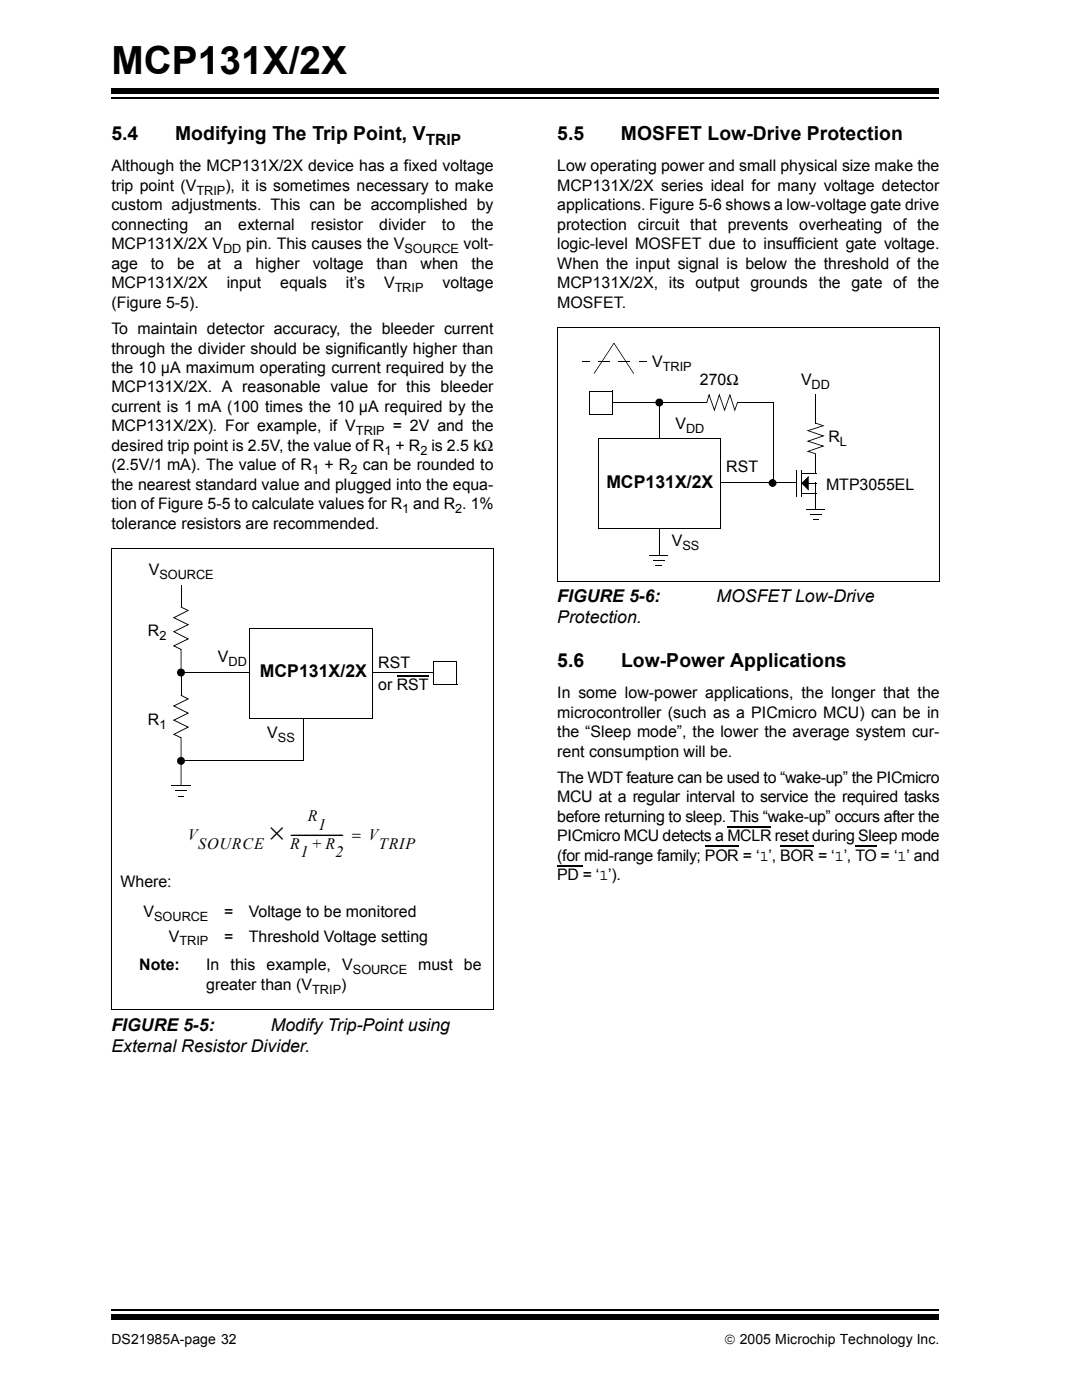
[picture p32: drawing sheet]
<svg xmlns="http://www.w3.org/2000/svg" width="216mm" height="279mm" viewBox="0 0 216 279" stroke-linecap="round" stroke-linejoin="round" font-family="sans-serif">
<defs><g id="words">
<text font-size="7.7" x="22.2" y="14.7">MCP131X/2X</text>
<text font-size="4.9" x="53.8" y="167.7">×</text>
<g font-size="3.9">
<text x="22.2" y="28">5.4</text>
<text x="34.9" y="28">Modifying The Trip Point, V</text>
<text x="111.1" y="28">5.5</text>
<text x="123.8" y="28">MOSFET Low-Drive Protection</text>
<text x="111.1" y="133.1">5.6</text>
<text x="123.8" y="133.1">Low-Power Applications</text>
</g>
<g font-size="3.5">
<text x="120.9" y="97.3">MCP131X/2X</text>
<text x="111.1" y="120.2">FIGURE 5-6:</text>
<text x="111.1" y="124.4">Protection.</text>
<text x="142.9" y="120.2">MOSFET Low-Drive</text>
<text x="51.8" y="135.1">MCP131X/2X</text>
<text x="22.2" y="205.7">FIGURE 5-5:</text>
<text x="22.2" y="210">External Resistor Divider.</text>
<text x="54" y="205.7">Modify Trip-Point using</text>
</g>
<g font-size="3.2">
<text x="22.2" y="34.2">Although the MCP131X/2X device has a fixed voltage</text>
<text x="111.1" y="34.2">Low operating power and small physical size make the</text>
<text x="22.2" y="38.1">trip point (V</text>
<text x="22.2" y="42">custom adjustments. This can be accomplished by</text>
<text x="45" y="38.1">), it is sometimes necessary to make</text>
<text x="111.1" y="38.1">MCP131X/2X series ideal for many voltage detector</text>
<text x="111.1" y="42">applications. Figure 5-6 shows a low-voltage gate drive</text>
<text x="22.2" y="45.8">connecting</text>
<text x="40.8" y="45.8">an</text>
<text x="47.5" y="45.8">external</text>
<text x="62" y="45.8">resistor</text>
<text x="75.6" y="45.8">divider</text>
<text x="88.1" y="45.8">to</text>
<text x="94" y="45.8">the</text>
<text x="111.1" y="45.8">protection circuit that prevents overheating of the</text>
<text x="22.2" y="49.7">MCP131X/2X V</text>
<text x="22.2" y="53.6">age</text>
<text x="30.1" y="53.6">to</text>
<text x="35.3" y="53.6">be</text>
<text x="41.4" y="53.6">at</text>
<text x="46.6" y="53.6">a</text>
<text x="49.1" y="49.7">pin. This causes the V</text>
<text x="51" y="53.6">higher</text>
<text x="62.4" y="53.6">voltage</text>
<text x="75.1" y="53.6">than</text>
<text x="83.9" y="53.6">when</text>
<text x="92.4" y="49.7">volt-</text>
<text x="94" y="53.6">the</text>
<text x="111.1" y="49.7">logic-level MOSFET due to insufficient gate voltage.</text>
<text x="111.1" y="53.6">When the input signal is below the threshold of the</text>
<text x="22.2" y="57.5">MCP131X/2X</text>
<text x="45.2" y="57.5">input</text>
<text x="55.9" y="57.5">equals</text>
<text x="69" y="57.5">itís</text>
<text x="76.6" y="57.5">V</text>
<text x="88.2" y="57.5">voltage</text>
<text x="111.1" y="57.5">MCP131X/2X, its output grounds the gate of the</text>
<text x="22.2" y="61.4">(Figure 5-5).</text>
<text x="111.1" y="61.4">MOSFET.</text>
<text x="22.2" y="66.7">To maintain detector accuracy, the bleeder current</text>
<text x="22.2" y="70.6">through the divider should be significantly higher than</text>
<text x="22.2" y="74.4">the 10 μA maximum operating current required by the</text>
<text x="130" y="73.3">V</text>
<text x="139.6" y="76.8">270Ω</text>
<text x="159.7" y="76.9">V</text>
<text x="22.2" y="78.3">MCP131X/2X. A reasonable value for this bleeder</text>
<text x="22.2" y="82.2">current is 1 mA (100 times the 10 μA required by the</text>
<text x="22.2" y="86.1">MCP131X/2X). For example, if V</text>
<text x="22.2" y="90">desired trip point is 2.5V, the value of R</text>
<text x="78.3" y="86.1">= 2V and the</text>
<text x="78.9" y="90">+ R</text>
<text x="86" y="90">is 2.5 kΩ</text>
<text x="134.7" y="85.6">V</text>
<text x="165.2" y="88.2">R</text>
<text x="22.2" y="93.9">(2.5V/1 mA). The value of R</text>
<text x="64.7" y="93.9">+ R</text>
<text x="72.3" y="93.9">can be rounded to</text>
<text x="144.8" y="94.2">RST</text>
<text x="22.2" y="97.7">the nearest standard value and plugged into the equa-</text>
<text x="22.2" y="101.6">tion of Figure 5-5 to calculate values for R and R . 1%</text>
<text x="164.7" y="97.7">MTP3055EL</text>
<text x="22.2" y="105.5">tolerance resistors are recommended.</text>
<text x="133.9" y="109">V</text>
<text x="29.7" y="114.7">V</text>
<text x="29.5" y="126.9">R</text>
<text x="43.4" y="132.1">V</text>
<text x="75.4" y="133.4">RST</text>
<text x="75.4" y="137.8">or RST</text>
<text x="111.1" y="139.4">In some low-power applications, the longer that the</text>
<text x="111.1" y="143.2">microcontroller (such as a PICmicro MCU) can be in</text>
<text x="29.5" y="144.7">R</text>
<text x="53.3" y="147.3">V</text>
<text x="111.1" y="147.1">the ìSleep modeî, the lower the average system cur-</text>
<text x="111.1" y="151">rent consumption will be.</text>
<text x="111.1" y="156.3">The WDT feature can be used to ìwake-upî the PICmicro</text>
<text x="111.1" y="160.1">MCU at a regular interval to service the required tasks</text>
<text x="37.5" y="167.7">V</text>
<text x="57.9" y="167.4">------------------- = V</text>
<text x="61.4" y="163.9">R</text>
<text x="63.4" y="165.6">1</text>
<text x="111.1" y="164">before returning to sleep. This ìwake-upî occurs after the</text>
<text x="111.1" y="167.9">PICmicro MCU detects a MCLR reset during Sleep mode</text>
<text x="39.5" y="169.4">SOURCE</text>
<text x="57.9" y="169.5">R</text>
<text x="59.9" y="171.1">1</text>
<text x="62.3" y="169.5">+ R</text>
<text x="66.9" y="171.1">2</text>
<text x="75.6" y="169.4">TRIP</text>
<text x="111.1" y="171.8">(for mid-range family; POR = ë1í, BOR = ë1í, TO = ë1í and</text>
<text x="24" y="177">Where:</text>
<text x="111.1" y="175.7">PD = ë1í).</text>
<text x="28.6" y="183">V</text>
<text x="44.7" y="183">=</text>
<text x="49.6" y="183">Voltage to be monitored</text>
<text x="33.7" y="187.9">V</text>
<text x="44.7" y="187.9">=</text>
<text x="49.6" y="187.9">Threshold Voltage setting</text>
<text x="27.8" y="193.6">Note:</text>
<text x="41.1" y="197.5">greater than (V</text>
<text x="41.1" y="193.6">In this</text>
<text x="53.1" y="193.6">example,</text>
<text x="68" y="197.5">)</text>
<text x="68.2" y="193.6">V</text>
<text x="83.4" y="193.6">must be</text>
</g>
<text font-size="3.1" x="84.9" y="29">TRIP</text>
<g font-size="2.8">
<text x="22.2" y="268.1">DS21985A-page 32</text>
<text x="144.5" y="268.1">© 2005 Microchip Technology Inc.</text>
</g>
<g font-size="2.5">
<text x="39.2" y="38.9">TRIP</text>
<text x="44.5" y="50.5">DD</text>
<text x="80.6" y="50.5">SOURCE</text>
<text x="78.7" y="58.3">TRIP</text>
<text x="132.2" y="74.1">TRIP</text>
<text x="161.8" y="77.7">DD</text>
<text x="71" y="86.9">TRIP</text>
<text x="136.8" y="86.3">DD</text>
<text x="167.5" y="89">L</text>
<text x="62.2" y="94.6">1</text>
<text x="69.9" y="94.6">2</text>
<text x="76.7" y="90.8">1</text>
<text x="83.8" y="90.8">2</text>
<text x="80.2" y="102.4">1</text>
<text x="90.8" y="102.4">2</text>
<text x="136.1" y="109.8">SS</text>
<text x="31.8" y="115.5">SOURCE</text>
<text x="31.8" y="127.7">2</text>
<text x="45.6" y="132.9">DD</text>
<text x="31.8" y="145.5">1</text>
<text x="55.4" y="148.1">SS</text>
<text x="30.7" y="183.8">SOURCE</text>
<text x="35.8" y="188.7">TRIP</text>
<text x="70.4" y="194.4">SOURCE</text>
<text x="62.3" y="198.3">TRIP</text>
</g>
</g></defs>
<path d="M22.2 19.6h165.1" fill="none" stroke="#000" stroke-width=".34"/>
<path d="M22.2 17.7h165.1v1.1h-165.1z" fill="#000"/>
<path d="M22.2 260.3h165.1v6h-165.1z" fill="#fff"/>
<path d="M22.2 261.4h165.1" fill="none" stroke="#000" stroke-width=".34"/>
<path d="M36 134.1l.1 .2zM35.5 158.8h1.1v.2h-1.1zM36.6 158.8l.1 .2zM37.1 157.8l.1 .1zM37.8 156.7l.1 .2zM22.2 262.4h165.1v1h-165.1z" fill="#000"/>
<path d="M111.1 172.8h5.1M140.6 168.9h6.7M145 165h8.8M155.6 168.9h6.7M170.6 168.9h4.2" fill="none" stroke="#000" stroke-width=".21"/>
<path d="M36.1 134.2h50.4M34.2 156.8h3.6M35 157.9h2.1M36 151.8h24.5M60.5 143.3v8.5" fill="none" stroke="#000" stroke-width=".2"/>
<path d="M49.8 125.4h24.5v18.1h-24.5z" fill="#fff"/>
<g fill="none" stroke="#000" stroke-width=".2">
<path d="M131.4 80.3v30.4M22.3 109.4h76.1M22.3 109.3v92.2M36.1 116.8v4.4M98.3 109.4v92.2M129.5 110.8h3.7M130.2 111.8h2.3M36.1 134.5v4.3M49.7 125.4h24.5M49.8 125.4v18.1M74.2 125.3v18.1M86.4 132.1h4.7"/>
<path d="M86.5 132.1v4.6M86.5 136.7h4.7M91.1 132v4.7M49.8 143.4h24.5M22.2 201.5h76.1"/>
</g>
<g fill="#000">
<circle cx="131.5" cy="80.3" r=".81"/>
<circle cx="36.1" cy="134.2" r=".8"/>
<circle cx="36.1" cy="151.9" r=".8"/>
</g>
<path d="M130.7 112.8h1.3v.1h-1.3zM36 134.2l.2 .1zM34.5 123.3l3-1.5h.2l-3 1.6-.1-.2 3.1 1.5-3 1.5-.1-.2 3.1 1.5-3 1.5-.1-.2 1.6 .8v4.6h-.2v-4.6l.2-.1-.1 .2-1.6-.8 3-1.5v.2l-3-1.5 3-1.5v.2zM36 138.8l.2-.1 1.3 .7v.2zM36 121.2l.2-.1 1.3 .7v.1zM36 156.8h.2zM34.5 140.9l3-1.5 .2 .1-3 1.5-.1-.2 3.1 1.5-3 1.5-.1-.2 3.1 1.5-3 1.5-.1-.1 1.6 .7v9.6h-.2v-9.6h.2l-.1 .1-1.6-.7 3-1.6v.2l-3-1.5 3-1.5v.2z" fill="#000"/>
<path d="M79.1 134.9h6.4" fill="none" stroke="#000" stroke-width=".21"/>
<path d="M119.3 87.5h24.3v18h-24.3z" fill="#fff"/>
<path d="M119.2 87.5h24.4M119.3 87.5v18.1M143.6 96.4h15.5M143.6 87.5v18M119.3 105.5h24.4" fill="none" stroke="#000" stroke-width=".2"/>
<g fill="#fff">
<path d="M140.1 80.2l.1 .1z"/>
<path d="M141.4 78.6l1.1 3.2h-.2l1.1-3.4 1.1 3.5-.1-.1 1.1-3.4 1.1 3.4-.1 .3-1.1-3.4h.2l-1.2 3.4-1.1-3.4h.2l-1.1 3.4-1.1-3.2 .1-.1-.4 1.5h-.8v-.1h.7l.1 .1h-.2z"/>
<path d="M146.9 80.2l.2 .1-.5 1.6-.2-.1z"/>
<path d="M147 80.2h1v.1h-1z"/>
<path d="M139.7 80.3h8.6v.1h-8.6z"/>
</g>
<path d="M141.4 78.8l1.1 3 .9-3 1.1 3 1-3 1 3 .5-1.4-6.1-.1z" fill-rule="evenodd" fill="#fff"/>
<path d="M145.5 78.8h.1l1 3-.1 .3zM139.9 80.3h1v.1h-1zM139.8 80.3h.2zM140.8 80.3l.2 .1zM141.4 78.5l1.1 3.4-.1-.1 1-3.3 1.2 3.4-.2-.1 1.1-3.3 .1 .3-1.1 3.3-1.2-3.3h.2l-1 3.3-1.2-3.3h.2l-.5 1.5h-.2zM140.8 80.3h.2zM146.9 80.4h.2l-.5 1.5-.2-.1zM146.9 80.3l.2 .1zM147.1 80.3h1v.1h-1zM147 80.3h.2zM148 80.3h.2z" fill="#000"/>
<g fill="#fff">
<path d="M162.6 91.3l.1 .1z"/>
<path d="M160.8 86l3.4-1.1 .3 .1-3.4 1.1v-.2l3.4 1.1-3.5 1.2v-.2l3.5 1.1-3.3 1.2v-.2l1.5 .5v.7h-.1v-.7h.1l-.1 .1-1.6-.5 3.2-1.2v.2l-3.5-1.1 3.5-1.1v.1z"/>
<path d="M162.6 84.5h.1l1.5 .4v.2z"/>
<path d="M162.6 83.5h.1v1h-.1z"/>
<path d="M162.6 83.3h.2v8.5h-.2z"/>
</g>
<path d="M161.1 85.9l3-.9-1.5-.5v6.1l-1.5-.5 3-1.1-3-.9 3-1.1z" fill-rule="evenodd" fill="#fff"/>
<path d="M161.1 85.9l3-1 .3 .1-3.3 1zM162.6 90.6h.1v1.1h-.1zM162.6 83.4h.1v1.1h-.1zM162.6 90.5l.1 .1zM160.8 85.9h.3l3.3 1.1-3.3 1.1v-.1l3.3 1-3.3 1.2v-.2l1.5 .5v.1l-1.8-.5 3.4-1.2-.1 .2-3.3-1 3.4-1.2-.1 .2zM162.6 84.4v.1zM162.6 91.7h.1zM162.6 90.6h.1zM162.6 84.5h.1zM162.6 83.4h.1zM162.7 84.4l1.5 .5-.1 .1-1.5-.5z" fill="#000"/>
<path d="M119.6 80.3h20.3" fill="none" stroke="#000" stroke-width=".2"/>
<path d="M117.5 78.1h4.6v4.5h-4.6z" fill="#fff"/>
<path d="M117.4 78.1h4.7M117.5 78.1v4.6M122.1 78v4.6M117.5 82.6h4.7M154.2 80.3v15.9" fill="none" stroke="#000" stroke-width=".2"/>
<circle cx="154.1" cy="96.4" r=".79" fill="#000"/>
<g fill="#fff">
<path d="M162.6 96.3h.2v2.8h-.2z"/>
<path d="M161.3 96.3h1.4v.2h-1.4z"/>
<path d="M162.5 93.7h.2v.7h-.2z"/>
<path d="M160.1 94.3h2.5v.1h-2.5z"/>
<path d="M160.1 98.3h2.5v.2h-2.5z"/>
<path d="M162.6 93.9h.2v.5h-.2z"/>
<path d="M160 94.2h2.7v.2h-2.7z"/>
<path d="M158.8 93.9h1.1v5.1h-1.1z"/>
<path d="M158.8 93.8h1.1v.1h-1.1z"/>
<path d="M159.8 93.9h.1v5.2h-.1z"/>
<path d="M158.7 98.9h1.2v.2h-1.2z"/>
<path d="M158.7 93.8h.2v5.2h-.2z"/>
</g>
<g fill="none" stroke="#000" stroke-width=".2">
<path d="M111.2 65.3v50.7M111.2 65.4h76.1M119.3 72.2h2.3M123.4 72.2h2.2M162.7 78.7v5.1M187.2 65.4v50.7M147.9 80.3h6.3M158.9 93.8v5.2M159.8 94.4h3M159.9 93.8v5.3M159.9 98.5h2.9M161.2 95.2v2.7"/>
<path d="M162.7 91.3v2.6M162.7 96.4v5.1M111.1 116h76.1M160.8 101.6h3.6M161.5 102.7h2.2"/>
</g>
<g fill="#000">
<path d="M116.1 72.1h1.4v.2h-1.4zM122.3 68.5l.2-.1 3.9 6.1-.1 .1zM122.4 68.4l.1 .1-4 6.1-.1-.1zM127.4 72.1h1.4v.2h-1.4zM158.8 99l.2 .1zM159.8 93.8l.2 .1zM159.8 98.4l.1 .2zM160.1 98.4v.2zM161.1 96.4l.1 .1zM159.8 96.5l1.4-1.5v.2l-1.2 1.3-.1-.1 1.3 1.3-.1 .1zM161.2 96.4h1.6v.1h-1.6zM161.6 96.4h1.2v.1h-1.2z"/>
<path d="M162.6 93.8h.2v.7h-.2zM162.6 93.8l.2 .1zM162.6 93.9h.2v.6h-.2zM162.6 96.4h.2zM162.6 93.9l.2 .1zM162.7 94.3l.1 .2zM162.1 103.6h1.1v.2h-1.1zM162.6 101.5l.2 .1zM163.2 103.6l.1 .2zM163.7 102.6l.1 .1zM164.4 101.5l.1 .2z"/>
</g>
<path d="M161.2 95.2v2.5l-1.3-1.3z" fill="#000"/>
<use href="#words"/>
</svg>
